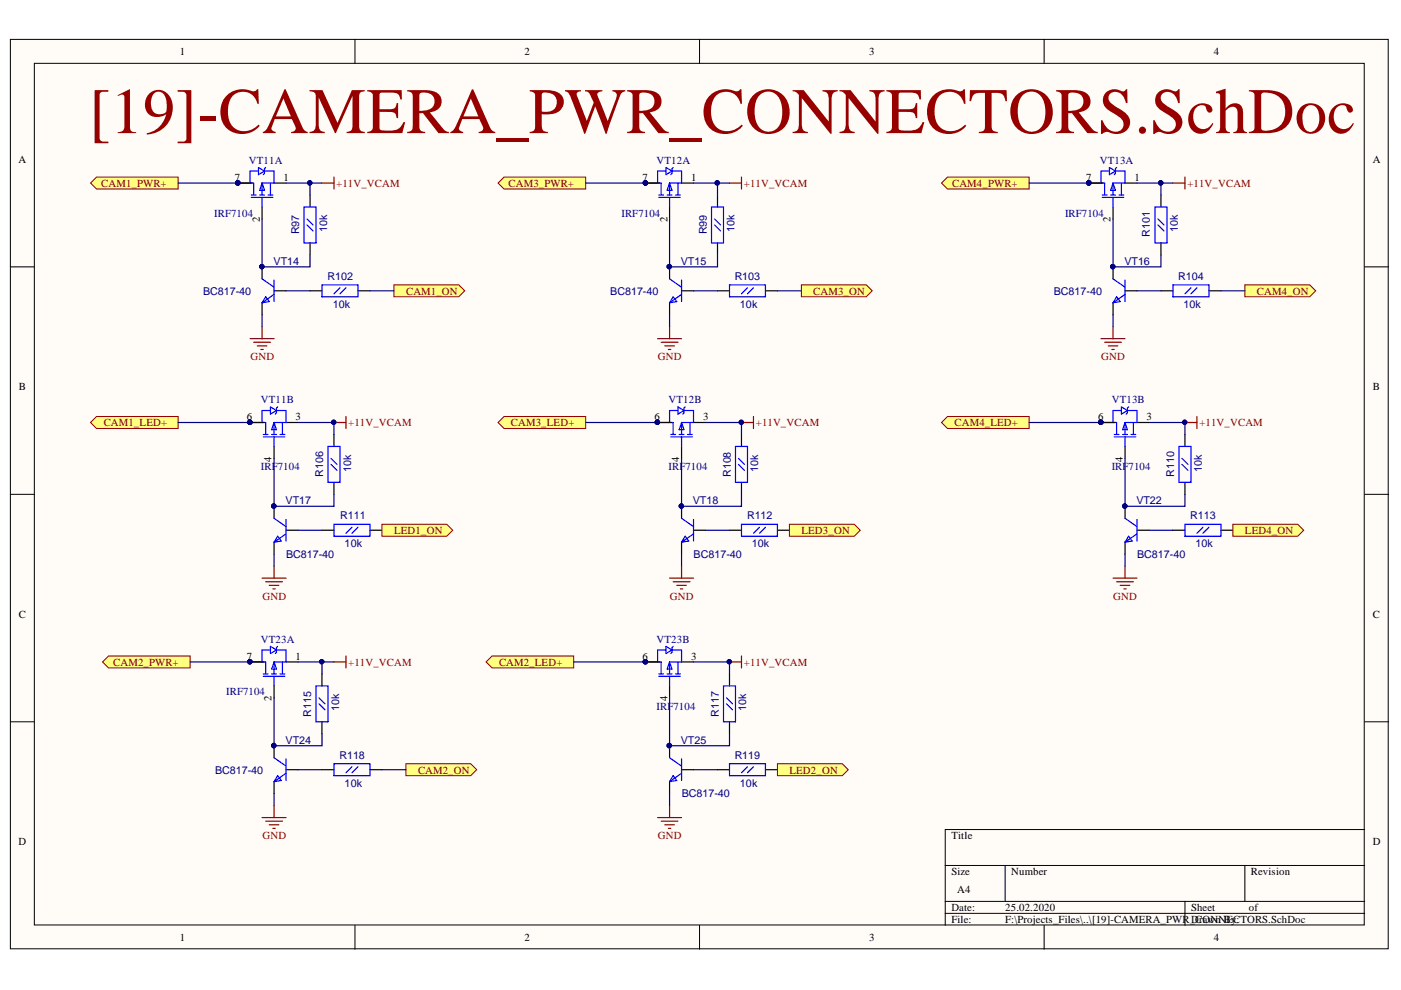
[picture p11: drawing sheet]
<svg xmlns="http://www.w3.org/2000/svg" width="297mm" height="210mm" viewBox="0 0 297 210" stroke-linecap="round" stroke-linejoin="round" font-family="sans-serif">
<defs><g id="words">
<text font-size="13.8" fill="#980000" x="18.9" y="28.2">[19]-CAMERA_PWR_CONNECTORS.SchDoc</text>
<g font-size="2.3">
<text x="38.1" y="11.7">1</text>
<text x="111.2" y="11.7">2</text>
<text x="184.3" y="11.7">3</text>
<text x="257.4" y="11.7">4</text>
<text x="3.9" y="34.5">A</text>
<text x="291.1" y="34.5">A</text>
<text x="49.8" y="38.3">7</text>
<text x="60.1" y="38.3">1</text>
<text x="136.2" y="38.3">7</text>
<text x="146.6" y="38.3">1</text>
<text x="230.3" y="38.3">7</text>
<text x="240.5" y="38.3">1</text>
<text x="55.1" y="47.1" transform="rotate(-90 55.1 47.1)">2</text>
<text x="141.5" y="47.1" transform="rotate(-90 141.5 47.1)">2</text>
<text x="235.4" y="47.1" transform="rotate(-90 235.4 47.1)">2</text>
<text x="4" y="82.7">B</text>
<text x="291.1" y="82.7">B</text>
<text x="52.3" y="89.1">6</text>
<text x="62.7" y="89.1">3</text>
<text x="138.8" y="89.1">6</text>
<text x="149.1" y="89.1">3</text>
<text x="232.8" y="89.1">6</text>
<text x="243.1" y="89.1">3</text>
<text x="57.6" y="97.8" transform="rotate(-90 57.6 97.8)">4</text>
<text x="144" y="97.8" transform="rotate(-90 144 97.8)">4</text>
<text x="238.1" y="97.8" transform="rotate(-90 238.1 97.8)">4</text>
<text x="4" y="131">C</text>
<text x="291.1" y="131">C</text>
<text x="52.3" y="139.8">7</text>
<text x="62.7" y="139.8">1</text>
<text x="136.2" y="139.8">6</text>
<text x="146.6" y="139.8">3</text>
<text x="57.6" y="148.6" transform="rotate(-90 57.6 148.6)">2</text>
<text x="141.5" y="148.6" transform="rotate(-90 141.5 148.6)">4</text>
<text x="3.9" y="179.2">D</text>
<text x="201.7" y="177.9">Title</text>
<text x="291.1" y="179.2">D</text>
<text x="201.7" y="185.6">Size</text>
<text x="214.4" y="185.6">Number</text>
<text x="265.2" y="185.6">Revision</text>
<text x="203" y="189.4">A4</text>
<text x="201.7" y="193.2">Date:</text>
<text x="201.7" y="195.7">File:</text>
<text x="213.1" y="193.2">25.02.2020</text>
<text x="213.1" y="195.7">F:\Projects_Files\..\[19]-CAMERA_PWR_DCONNBy:</text>
<text x="252.5" y="193.2">Sheet</text>
<text x="254.2" y="195.7">rawn ECTORS.SchDoc</text>
<text x="264.8" y="193.2">of</text>
<text x="38.1" y="199.5">1</text>
<text x="111.2" y="199.5">2</text>
<text x="184.3" y="199.5">3</text>
<text x="257.4" y="199.5">4</text>
</g>
<g font-size="2.3" fill="#000080">
<text x="52.8" y="34.7">VT11A</text>
<text x="139.2" y="34.7">VT12A</text>
<text x="233.2" y="34.7">VT13A</text>
<text x="45.4" y="46">IRF7104</text>
<text x="131.8" y="46">IRF7104</text>
<text x="225.8" y="46">IRF7104</text>
<text x="63.4" y="49.7" transform="rotate(-90 63.4 49.7)">R97</text>
<text x="69.3" y="49.3" transform="rotate(-90 69.3 49.3)">10k</text>
<text x="149.9" y="49.7" transform="rotate(-90 149.9 49.7)">R99</text>
<text x="155.7" y="49.3" transform="rotate(-90 155.7 49.3)">10k</text>
<text x="243.8" y="50.2" transform="rotate(-90 243.8 50.2)">R101</text>
<text x="249.7" y="49.3" transform="rotate(-90 249.7 49.3)">10k</text>
<text x="58" y="56.1">VT14</text>
<text x="69.4" y="59.4">R102</text>
<text x="144.4" y="56.1">VT15</text>
<text x="155.8" y="59.4">R103</text>
<text x="238.4" y="56.1">VT16</text>
<text x="249.8" y="59.4">R104</text>
<text x="43" y="62.4">BC817-40</text>
<text x="70.5" y="65.2">10k</text>
<text x="129.4" y="62.4">BC817-40</text>
<text x="156.9" y="65.2">10k</text>
<text x="223.4" y="62.4">BC817-40</text>
<text x="250.9" y="65.2">10k</text>
<text x="55.3" y="85.5">VT11B</text>
<text x="141.7" y="85.5">VT12B</text>
<text x="235.7" y="85.5">VT13B</text>
<text x="55.3" y="99.7">IRF7104</text>
<text x="68.5" y="101.1" transform="rotate(-90 68.5 101.1)">R106</text>
<text x="74.4" y="100" transform="rotate(-90 74.4 100)">10k</text>
<text x="141.7" y="99.7">IRF7104</text>
<text x="154.9" y="101.1" transform="rotate(-90 154.9 101.1)">R108</text>
<text x="160.8" y="100" transform="rotate(-90 160.8 100)">10k</text>
<text x="235.7" y="99.7">IRF7104</text>
<text x="249" y="101.1" transform="rotate(-90 249 101.1)">R110</text>
<text x="254.8" y="100" transform="rotate(-90 254.8 100)">10k</text>
<text x="60.6" y="106.9">VT17</text>
<text x="146.9" y="106.9">VT18</text>
<text x="240.9" y="106.9">VT22</text>
<text x="72.1" y="110.1">R111</text>
<text x="158.4" y="110.1">R112</text>
<text x="252.4" y="110.1">R113</text>
<text x="60.6" y="118.3">BC817-40</text>
<text x="73.1" y="116">10k</text>
<text x="147.1" y="118.3">BC817-40</text>
<text x="159.4" y="116">10k</text>
<text x="241.1" y="118.3">BC817-40</text>
<text x="253.5" y="116">10k</text>
<text x="55.3" y="136.3">VT23A</text>
<text x="139.2" y="136.3">VT23B</text>
<text x="48" y="147.4">IRF7104</text>
<text x="66" y="151.9" transform="rotate(-90 66 151.9)">R115</text>
<text x="71.9" y="150.8" transform="rotate(-90 71.9 150.8)">10k</text>
<text x="139.2" y="150.5">IRF7104</text>
<text x="152.4" y="151.9" transform="rotate(-90 152.4 151.9)">R117</text>
<text x="158.2" y="150.8" transform="rotate(-90 158.2 150.8)">10k</text>
<text x="60.6" y="157.7">VT24</text>
<text x="72" y="160.9">R118</text>
<text x="144.4" y="157.7">VT25</text>
<text x="155.8" y="160.9">R119</text>
<text x="45.6" y="164">BC817-40</text>
<text x="73.1" y="166.8">10k</text>
<text x="156.9" y="166.8">10k</text>
<text x="144.5" y="169.1">BC817-40</text>
</g>
<g font-size="2.3" fill="#800000">
<text x="21.5" y="39.5">CAM1_PWR+</text>
<text x="71.3" y="39.5">+11V_VCAM</text>
<text x="107.8" y="39.5">CAM3_PWR+</text>
<text x="157.7" y="39.5">+11V_VCAM</text>
<text x="201.9" y="39.5">CAM4_PWR+</text>
<text x="251.8" y="39.5">+11V_VCAM</text>
<text x="86.1" y="62.4">CAM1_ON</text>
<text x="172.4" y="62.4">CAM3_ON</text>
<text x="266.5" y="62.4">CAM4_ON</text>
<text x="53.1" y="76.4">GND</text>
<text x="139.5" y="76.4">GND</text>
<text x="233.5" y="76.4">GND</text>
<text x="22" y="90.3">CAM1_LED+</text>
<text x="73.8" y="90.3">+11V_VCAM</text>
<text x="108.3" y="90.3">CAM3_LED+</text>
<text x="160.3" y="90.3">+11V_VCAM</text>
<text x="202.4" y="90.3">CAM4_LED+</text>
<text x="254.3" y="90.3">+11V_VCAM</text>
<text x="83.6" y="113.2">LED1_ON</text>
<text x="169.9" y="113.2">LED3_ON</text>
<text x="263.9" y="113.2">LED4_ON</text>
<text x="55.6" y="127.2">GND</text>
<text x="142" y="127.2">GND</text>
<text x="236" y="127.2">GND</text>
<text x="24" y="141.1">CAM2_PWR+</text>
<text x="73.8" y="141.1">+11V_VCAM</text>
<text x="105.8" y="141.1">CAM2_LED+</text>
<text x="157.7" y="141.1">+11V_VCAM</text>
<text x="88.6" y="164">CAM2_ON</text>
<text x="167.4" y="164">LED2_ON</text>
<text x="55.6" y="177.9">GND</text>
<text x="139.5" y="177.9">GND</text>
</g>
</g></defs>
<g fill="#fffcf8" stroke="#000" stroke-width=".21">
<path d="M2.2 8.4h292.1v192.8h-292.1z"/>
<path d="M7.3 13.4h281.9v182.7h-281.9z"/>
</g>
<g fill="none" stroke="#000" stroke-width=".21">
<path d="M75.3 8.4v5M148.3 8.4v5M221.4 8.4v5M2.2 56.6h5.1M289.3 56.6h5.1M2.2 104.8h5.1M289.3 104.8h5.1M2.2 153h5.1M289.3 153h5.1M289.3 175.9h-88.9v20.3M75.3 196.2v5.1M148.3 196.2v5.1"/>
<path d="M200.4 183.5h88.9M200.4 191.1h88.9M200.4 193.7h88.9M213.1 183.5v7.6M221.4 196.2v5.1M251.2 191.1v5.1M263.9 183.5v7.6"/>
</g>
<g fill="none" stroke="#000" stroke-width=".25">
<path d="M50.5 38.8h3M58.1 38.8h2.5M55.6 43.9v2.5M55.6 56.6v2.5M65.7 41.4v2.5M65.7 51.5v2.5M55.6 64.2v2.5M58.1 61.7h2.5M65.7 61.7h2.6M75.9 61.7h2.5M53 89.6h3M58.1 94.7v2.5"/>
<path d="M60.6 89.6h2.6M70.8 92.1v2.6M70.8 102.3v2.5"/>
</g>
<g fill="#000080" stroke="#000080" stroke-width=".21">
<circle cx="50.4" cy="38.8" r=".47"/>
<circle cx="53" cy="89.5" r=".46"/>
<circle cx="55.5" cy="56.5" r=".46"/>
</g>
<g fill="none" stroke="#00f" stroke-width=".25">
<path d="M54.8 36.3h-1.8v2.5h.8v2.6M54.8 35.5l1.3 .8-1.3 .7zM55.6 38.8v2.6M55.6 38.8l.5 1.5h-1zM56.1 36.3h2v2.5h-2.5M56.3 35.5l-.2 .3v1l-.3 .2M57.3 38.8v2.6M53.3 41.4h1M53.3 41.9h4.5M55.1 41.4h1M55.6 41.9v2M55.6 59.1l2.5 1.8"/>
<path d="M56.8 41.4h1M58.1 59.4v4.5M64.5 43.9h2.5v7.6h-2.5zM65.1 47.7l1.3 1.3M65.1 46.4l1.3 1.3M56.3 62.9l.8 1-1.5 .3zM58.1 62.4l-2.5 1.8M68.3 60.4h7.6v2.5h-7.6zM72.1 61l-1.3 1.3M73.4 61l-1.3 1.3M55.8 92.1h1M55.8 92.6h4.6"/>
<path d="M57.3 87h-1.7v2.6h.7v2.5M57.3 86.3l1.3 .7-1.3 .8zM57.6 92.1h1M58.1 89.6v2.5M58.1 92.6v2.1M58.1 89.6l.5 1.5h-1zM58.6 87h2v2.6h-2.5M58.9 86.3l-.3 .2v1l-.2 .3M59.4 92.1h1M59.9 89.6v2.5M69.5 94.7h2.6v7.6h-2.6zM70.2 98.5l1.2 1.2"/>
<path d="M70.2 97.2l1.2 1.3"/>
</g>
<g fill="#ffff80" stroke="#800000" stroke-width=".21">
<path d="M83.5 60.4h13.8l1.2 1.3-1.2 1.2h-13.8z" fill-rule="evenodd"/>
<path d="M19.2 38.8l1.3-1.3h17.3v2.6h-17.3z" fill-rule="evenodd"/>
</g>
<g fill="none" stroke="#800000" stroke-width=".25">
<path d="M68.3 38.8h2.5M70.8 37.5v2.6M53 71.8h5.1M53.8 72.6h3.5M54.5 73.3h2.1M55.3 74.1h.5M55.6 69.3v2.5M70.8 89.6h2.6M73.4 88.3v2.5M55.6 122.6h5M56.3 123.3h3.6M57.1 124.1h2"/>
<path d="M57.8 124.9h.6M58.1 120v2.6"/>
</g>
<path d="M58.1 107.3v2.6M58.1 115v2.5M60.6 112.4h2.6M68.3 112.4h2.5M78.4 112.4h2.6" fill="none" stroke="#000" stroke-width=".25"/>
<g fill="#000080" stroke="#000080" stroke-width=".21">
<circle cx="58" cy="107.3" r=".46"/>
<circle cx="70.8" cy="89.5" r=".46"/>
</g>
<path d="M58.1 109.9l2.5 1.8M58.9 113.7l.7 1-1.5 .3zM60.6 113.2l-2.5 1.8M60.6 110.1v4.6M70.8 111.2h7.6v2.5h-7.6zM74.6 111.8l-1.2 1.3M75.9 111.8l-1.3 1.3" fill="none" stroke="#00f" stroke-width=".25"/>
<g fill="#ffff80" stroke="#800000" stroke-width=".21">
<path d="M19.2 89.6l1.3-1.3h17.3v2.5h-17.3z" fill-rule="evenodd"/>
<path d="M81 111.2h13.7l1.3 1.2-1.3 1.3h-13.7z" fill-rule="evenodd"/>
</g>
<path d="M60.6 38.8h7.7M65.7 38.8v2.6M55.6 46.4v10.2h10.1v-2.6M55.6 66.7v2.6M60.6 61.7h5.1M78.4 61.7h5.1M58.1 97.2v10.1h12.7v-2.5M63.2 89.6h7.6v2.5M58.1 117.5v2.5M63.2 112.4h5.1" fill="none" stroke="#000080" stroke-width=".25"/>
<g fill="#000080" stroke="#000080" stroke-width=".21">
<circle cx="55.5" cy="56.5" r=".46"/>
<circle cx="65.7" cy="38.8" r=".46"/>
<circle cx="70.8" cy="89.5" r=".46"/>
<circle cx="58" cy="107.3" r=".46"/>
<circle cx="53" cy="140.3" r=".46"/>
<circle cx="58" cy="158.1" r=".47"/>
</g>
<path d="M53 140.3h3M58.1 145.4v2.6M58.1 158.1v2.6M60.6 140.3h2.6M68.3 142.9v2.5M68.3 153v2.6M58.1 165.7v2.6M60.6 163.2h2.6M68.3 163.2h2.5M78.4 163.2h2.6" fill="none" stroke="#000" stroke-width=".25"/>
<g fill="none" stroke="#00f" stroke-width=".25">
<path d="M57.3 137.8h-1.7v2.5h.7v2.6M57.3 137l1.3 .8-1.3 .8zM58.6 137.8h2v2.5h-2.5M58.9 137l-.3 .3v1l-.2 .3M55.8 142.9h1M55.8 143.4h4.6M57.6 142.9h1M58.1 140.3v2.6M58.1 143.4v2M58.1 140.3l.5 1.6h-1zM59.4 142.9h1M59.9 140.3v2.6"/>
<path d="M67 145.4h2.5v7.6h-2.5zM67.6 149.2l1.3 1.3M67.6 148l1.3 1.2M58.1 160.7l2.5 1.7M58.9 164.5l.7 1-1.5 .2zM60.6 160.9v4.6M60.6 164l-2.5 1.7M70.8 161.9h7.6v2.6h-7.6zM74.6 162.6l-1.2 1.2M75.9 162.6l-1.3 1.2"/>
</g>
<g fill="#ffff80" stroke="#800000" stroke-width=".21">
<path d="M86.1 161.9h13.7l1.3 1.3-1.3 1.3h-13.7z" fill-rule="evenodd"/>
<path d="M21.7 140.3l1.3-1.2h17.3v2.5h-17.3z" fill-rule="evenodd"/>
</g>
<g fill="none" stroke="#800000" stroke-width=".25">
<path d="M73.4 139.1v2.5M157.2 139.1v2.5M70.8 140.3h2.6M154.7 140.3h2.5M55.6 173.3h5M56.3 174.1h3.6M57.1 174.9h2M57.8 175.6h.6M58.1 170.8v2.5M139.4 173.3h5.1M140.2 174.1h3.5M140.9 174.9h2.1"/>
<path d="M141.7 175.6h.5M142 170.8v2.5"/>
</g>
<path d="M58.1 148v10.1h10.2v-2.5M63.2 140.3h7.6M68.3 140.3v2.6M58.1 168.3v2.5M63.2 163.2h5.1M81 163.2h5.1" fill="none" stroke="#000080" stroke-width=".25"/>
<g fill="#000080" stroke="#000080" stroke-width=".21">
<circle cx="58" cy="158.1" r=".47"/>
<circle cx="68.2" cy="140.3" r=".46"/>
<circle cx="136.8" cy="140.3" r=".46"/>
<circle cx="141.9" cy="158.1" r=".47"/>
<circle cx="154.6" cy="140.3" r=".46"/>
</g>
<path d="M136.9 140.3h3M142 145.4v2.6M142 158.1v2.6M144.5 140.3h2.5M154.7 142.9v2.5M154.7 153v2.6M142 165.7v2.6M144.5 163.2h2.5M152.1 163.2h2.6M162.3 163.2h2.5" fill="none" stroke="#000" stroke-width=".25"/>
<g fill="none" stroke="#00f" stroke-width=".25">
<path d="M141.2 137.8h-1.8v2.5h.8v2.6M141.2 137l1.3 .8-1.3 .8zM142.5 137.8h2v2.5h-2.5M142.7 137l-.2 .3v1l-.3 .3M139.7 142.9h1M139.7 143.4h4.5M141.5 142.9h1M142 140.3v2.6M142 143.4v2M142 140.3l.5 1.6h-1zM143.2 142.9h1M143.7 140.3v2.6"/>
<path d="M153.4 145.4h2.5v7.6h-2.5zM154 149.2l1.3 1.3M154 148l1.3 1.2M142 160.7l2.5 1.7M142.7 164.5l.8 1-1.5 .2zM144.5 160.9v4.6M144.5 164l-2.5 1.7M154.7 161.9h7.6v2.6h-7.6zM158.5 162.6l-1.3 1.2M159.7 162.6l-1.2 1.2"/>
</g>
<g fill="#ffff80" stroke="#800000" stroke-width=".21">
<path d="M103.1 140.3l1.2-1.2h17.3v2.5h-17.3z" fill-rule="evenodd"/>
<path d="M164.8 161.9h13.8l1.2 1.3-1.2 1.3h-13.8z" fill-rule="evenodd"/>
</g>
<path d="M142 148v10.1h12.7v-2.5M147 140.3h7.7v2.6M142 168.3v2.5M147 163.2h5.1" fill="none" stroke="#000080" stroke-width=".25"/>
<g fill="#000080" stroke="#000080" stroke-width=".21">
<circle cx="154.6" cy="140.3" r=".46"/>
<circle cx="141.9" cy="158.1" r=".47"/>
<circle cx="136.8" cy="38.8" r=".46"/>
<circle cx="139.4" cy="89.5" r=".46"/>
<circle cx="141.9" cy="56.5" r=".46"/>
</g>
<g fill="none" stroke="#000" stroke-width=".25">
<path d="M136.9 38.8h3M144.5 38.8h2.5M142 43.9v2.5M142 56.6v2.5M152.1 41.4v2.5M152.1 51.5v2.5M142 64.2v2.5M144.5 61.7h2.5M152.1 61.7h2.6M162.3 61.7h2.5M139.4 89.6h3M144.5 94.7v2.5"/>
<path d="M147 89.6h2.6M157.2 92.1v2.6M157.2 102.3v2.5"/>
</g>
<g fill="none" stroke="#00f" stroke-width=".25">
<path d="M141.2 36.3h-1.8v2.5h.8v2.6M141.2 35.5l1.3 .8-1.3 .7zM142 38.8v2.6M142 38.8l.5 1.5h-1zM142.5 36.3h2v2.5h-2.5M142.7 35.5l-.2 .3v1l-.3 .2M143.7 38.8v2.6M139.7 41.4h1M139.7 41.9h4.5M141.5 41.4h1M142 41.9v2M142 59.1l2.5 1.8"/>
<path d="M143.2 41.4h1M144.5 59.4v4.5M150.9 43.9h2.5v7.6h-2.5zM151.5 47.7l1.3 1.3M151.5 46.4l1.3 1.3M142.7 62.9l.8 1-1.5 .3zM144.5 62.4l-2.5 1.8M154.7 60.4h7.6v2.5h-7.6zM158.5 61l-1.3 1.3M159.7 61l-1.2 1.3M142.2 92.1h1M142.2 92.6h4.6"/>
<path d="M143.7 87h-1.7v2.6h.7v2.5M143.7 86.3l1.3 .7-1.3 .8zM144 92.1h1M144.5 89.6v2.5M144.5 92.6v2.1M144.5 89.6l.5 1.5h-1zM145 87h2v2.6h-2.5M145.3 86.3l-.3 .2v1l-.2 .3M145.8 92.1h1M146.3 89.6v2.5M155.9 94.7h2.6v7.6h-2.6zM156.6 98.5l1.2 1.2"/>
<path d="M156.6 97.2l1.2 1.3"/>
</g>
<g fill="#ffff80" stroke="#800000" stroke-width=".21">
<path d="M169.9 60.4h13.8l1.2 1.3-1.2 1.2h-13.8z" fill-rule="evenodd"/>
<path d="M105.6 38.8l1.3-1.3h17.3v2.6h-17.3z" fill-rule="evenodd"/>
</g>
<g fill="none" stroke="#800000" stroke-width=".25">
<path d="M154.7 38.8h2.5M157.2 37.5v2.6M139.4 71.8h5.1M140.2 72.6h3.5M140.9 73.3h2.1M141.7 74.1h.5M142 69.3v2.5M157.2 89.6h2.5M159.7 88.3v2.5M142 122.6h5M142.7 123.3h3.6M143.5 124.1h2"/>
<path d="M144.2 124.9h.6M144.5 120v2.6"/>
</g>
<path d="M144.5 107.3v2.6M144.5 115v2.5M147 112.4h2.6M154.7 112.4h2.5M164.8 112.4h2.6" fill="none" stroke="#000" stroke-width=".25"/>
<g fill="#000080" stroke="#000080" stroke-width=".21">
<circle cx="144.5" cy="107.3" r=".46"/>
<circle cx="157.2" cy="89.5" r=".46"/>
</g>
<path d="M144.5 109.9l2.5 1.8M145.3 113.7l.7 1-1.5 .3zM147 113.2l-2.5 1.8M147 110.1v4.6M157.2 111.2h7.6v2.5h-7.6zM161 111.8l-1.3 1.3M162.3 111.8l-1.3 1.3" fill="none" stroke="#00f" stroke-width=".25"/>
<g fill="#ffff80" stroke="#800000" stroke-width=".21">
<path d="M105.6 89.6l1.3-1.3h17.3v2.5h-17.3z" fill-rule="evenodd"/>
<path d="M167.4 111.2h13.7l1.3 1.2-1.3 1.3h-13.7z" fill-rule="evenodd"/>
</g>
<path d="M147 38.8h7.7M152.1 38.8v2.6M142 46.4v10.2h10.1v-2.6M142 66.7v2.6M147 61.7h5.1M164.8 61.7h5.1M144.5 97.2v10.1h12.7v-2.5M149.6 89.6h7.6v2.5M144.5 117.5v2.5M149.6 112.4h5.1" fill="none" stroke="#000080" stroke-width=".25"/>
<g fill="#000080" stroke="#000080" stroke-width=".21">
<circle cx="141.9" cy="56.5" r=".46"/>
<circle cx="152.1" cy="38.8" r=".47"/>
<circle cx="157.2" cy="89.5" r=".46"/>
<circle cx="144.5" cy="107.3" r=".46"/>
<circle cx="230.8" cy="38.8" r=".46"/>
<circle cx="233.4" cy="89.5" r=".46"/>
<circle cx="235.9" cy="56.5" r=".46"/>
</g>
<g fill="none" stroke="#000" stroke-width=".25">
<path d="M230.9 38.8h3M238.5 38.8h2.6M236 43.9v2.5M236 56.6v2.5M246.1 41.4v2.5M246.1 51.5v2.5M236 64.2v2.5M238.5 61.7h2.6M246.1 61.7h2.6M256.3 61.7h2.6M233.4 89.6h3M238.5 94.7v2.5"/>
<path d="M241.1 89.6h2.5M251.2 92.1v2.6M251.2 102.3v2.5"/>
</g>
<g fill="none" stroke="#00f" stroke-width=".25">
<path d="M235.2 36.3h-1.8v2.5h.8v2.6M235.2 35.5l1.3 .8-1.3 .7zM236 38.8v2.6M236 38.8l.5 1.5h-1zM236.5 36.3h2v2.5h-2.5M236.7 35.5l-.2 .3v1l-.3 .2M237.8 38.8v2.6M233.7 41.4h1M233.7 41.9h4.6M235.5 41.4h1M236 41.9v2M236 59.1l2.5 1.8"/>
<path d="M237.3 41.4h1M238.5 59.4v4.5M244.9 43.9h2.5v7.6h-2.5zM245.5 47.7l1.3 1.3M245.5 46.4l1.3 1.3M236.7 62.9l.8 1-1.5 .3zM238.5 62.4l-2.5 1.8M248.7 60.4h7.6v2.5h-7.6zM252.5 61l-1.3 1.3M253.8 61l-1.3 1.3M236.2 92.1h1.1M236.2 92.6h4.6"/>
<path d="M237.8 87h-1.8v2.6h.7v2.5M237.8 86.3l1.2 .7-1.2 .8zM238 92.1h1M238.5 89.6v2.5M238.5 92.6v2.1M238.5 89.6l.5 1.5h-1zM239 87h2.1v2.6h-2.6M239.3 86.3l-.3 .2v1l-.2 .3M239.8 92.1h1M240.3 89.6v2.5M250 94.7h2.5v7.6h-2.5zM250.6 98.5l1.3 1.2"/>
<path d="M250.6 97.2l1.3 1.3"/>
</g>
<g fill="#ffff80" stroke="#800000" stroke-width=".21">
<path d="M263.9 60.4h13.8l1.3 1.3-1.3 1.2h-13.8z" fill-rule="evenodd"/>
<path d="M199.6 38.8l1.3-1.3h17.3v2.6h-17.3z" fill-rule="evenodd"/>
</g>
<g fill="none" stroke="#800000" stroke-width=".25">
<path d="M248.7 38.8h2.5M251.2 37.5v2.6M233.4 71.8h5.1M234.2 72.6h3.6M235 73.3h2M235.7 74.1h.5M236 69.3v2.5M251.2 89.6h2.6M253.8 88.3v2.5M236 122.6h5.1M236.7 123.3h3.6M237.5 124.1h2"/>
<path d="M238.3 124.9h.5M238.5 120v2.6"/>
</g>
<path d="M238.5 107.3v2.6M238.5 115v2.5M241.1 112.4h2.5M248.7 112.4h2.5M258.9 112.4h2.5" fill="none" stroke="#000" stroke-width=".25"/>
<g fill="#000080" stroke="#000080" stroke-width=".21">
<circle cx="238.5" cy="107.3" r=".46"/>
<circle cx="251.2" cy="89.5" r=".46"/>
</g>
<path d="M238.5 109.9l2.6 1.8M239.3 113.7l.7 1-1.5 .3zM241.1 113.2l-2.6 1.8M241.1 110.1v4.6M251.2 111.2h7.7v2.5h-7.7zM255 111.8l-1.2 1.3M256.3 111.8l-1.3 1.3" fill="none" stroke="#00f" stroke-width=".25"/>
<g fill="#ffff80" stroke="#800000" stroke-width=".21">
<path d="M199.6 89.6l1.3-1.3h17.3v2.5h-17.3z" fill-rule="evenodd"/>
<path d="M261.4 111.2h13.7l1.3 1.2-1.3 1.3h-13.7z" fill-rule="evenodd"/>
</g>
<g fill="none" stroke="#000080" stroke-width=".25">
<path d="M37.8 38.8h12.7M124.2 38.8h12.7M218.2 38.8h12.7M241.1 38.8h7.6M246.1 38.8v2.6M236 46.4v10.2h10.1v-2.6M236 66.7v2.6M241.1 61.7h5M258.9 61.7h5M37.8 89.6h15.2M124.2 89.6h15.2M218.2 89.6h15.2"/>
<path d="M238.5 97.2v10.1h12.7v-2.5M243.6 89.6h7.6v2.5M238.5 117.5v2.5M243.6 112.4h5.1M40.3 140.3h12.7M121.6 140.3h15.3"/>
</g>
<g fill="#000080" stroke="#000080" stroke-width=".21">
<circle cx="235.9" cy="56.5" r=".46"/>
<circle cx="246.1" cy="38.8" r=".47"/>
<circle cx="251.2" cy="89.5" r=".46"/>
<circle cx="238.5" cy="107.3" r=".46"/>
<circle cx="50.4" cy="38.8" r=".47"/>
<circle cx="53" cy="89.5" r=".46"/>
<circle cx="53" cy="140.3" r=".46"/>
<circle cx="136.8" cy="140.3" r=".46"/>
<circle cx="139.4" cy="89.5" r=".46"/>
<circle cx="136.8" cy="38.8" r=".46"/>
<circle cx="230.8" cy="38.8" r=".46"/>
<circle cx="233.4" cy="89.5" r=".46"/>
</g>
<use href="#words"/>
</svg>
